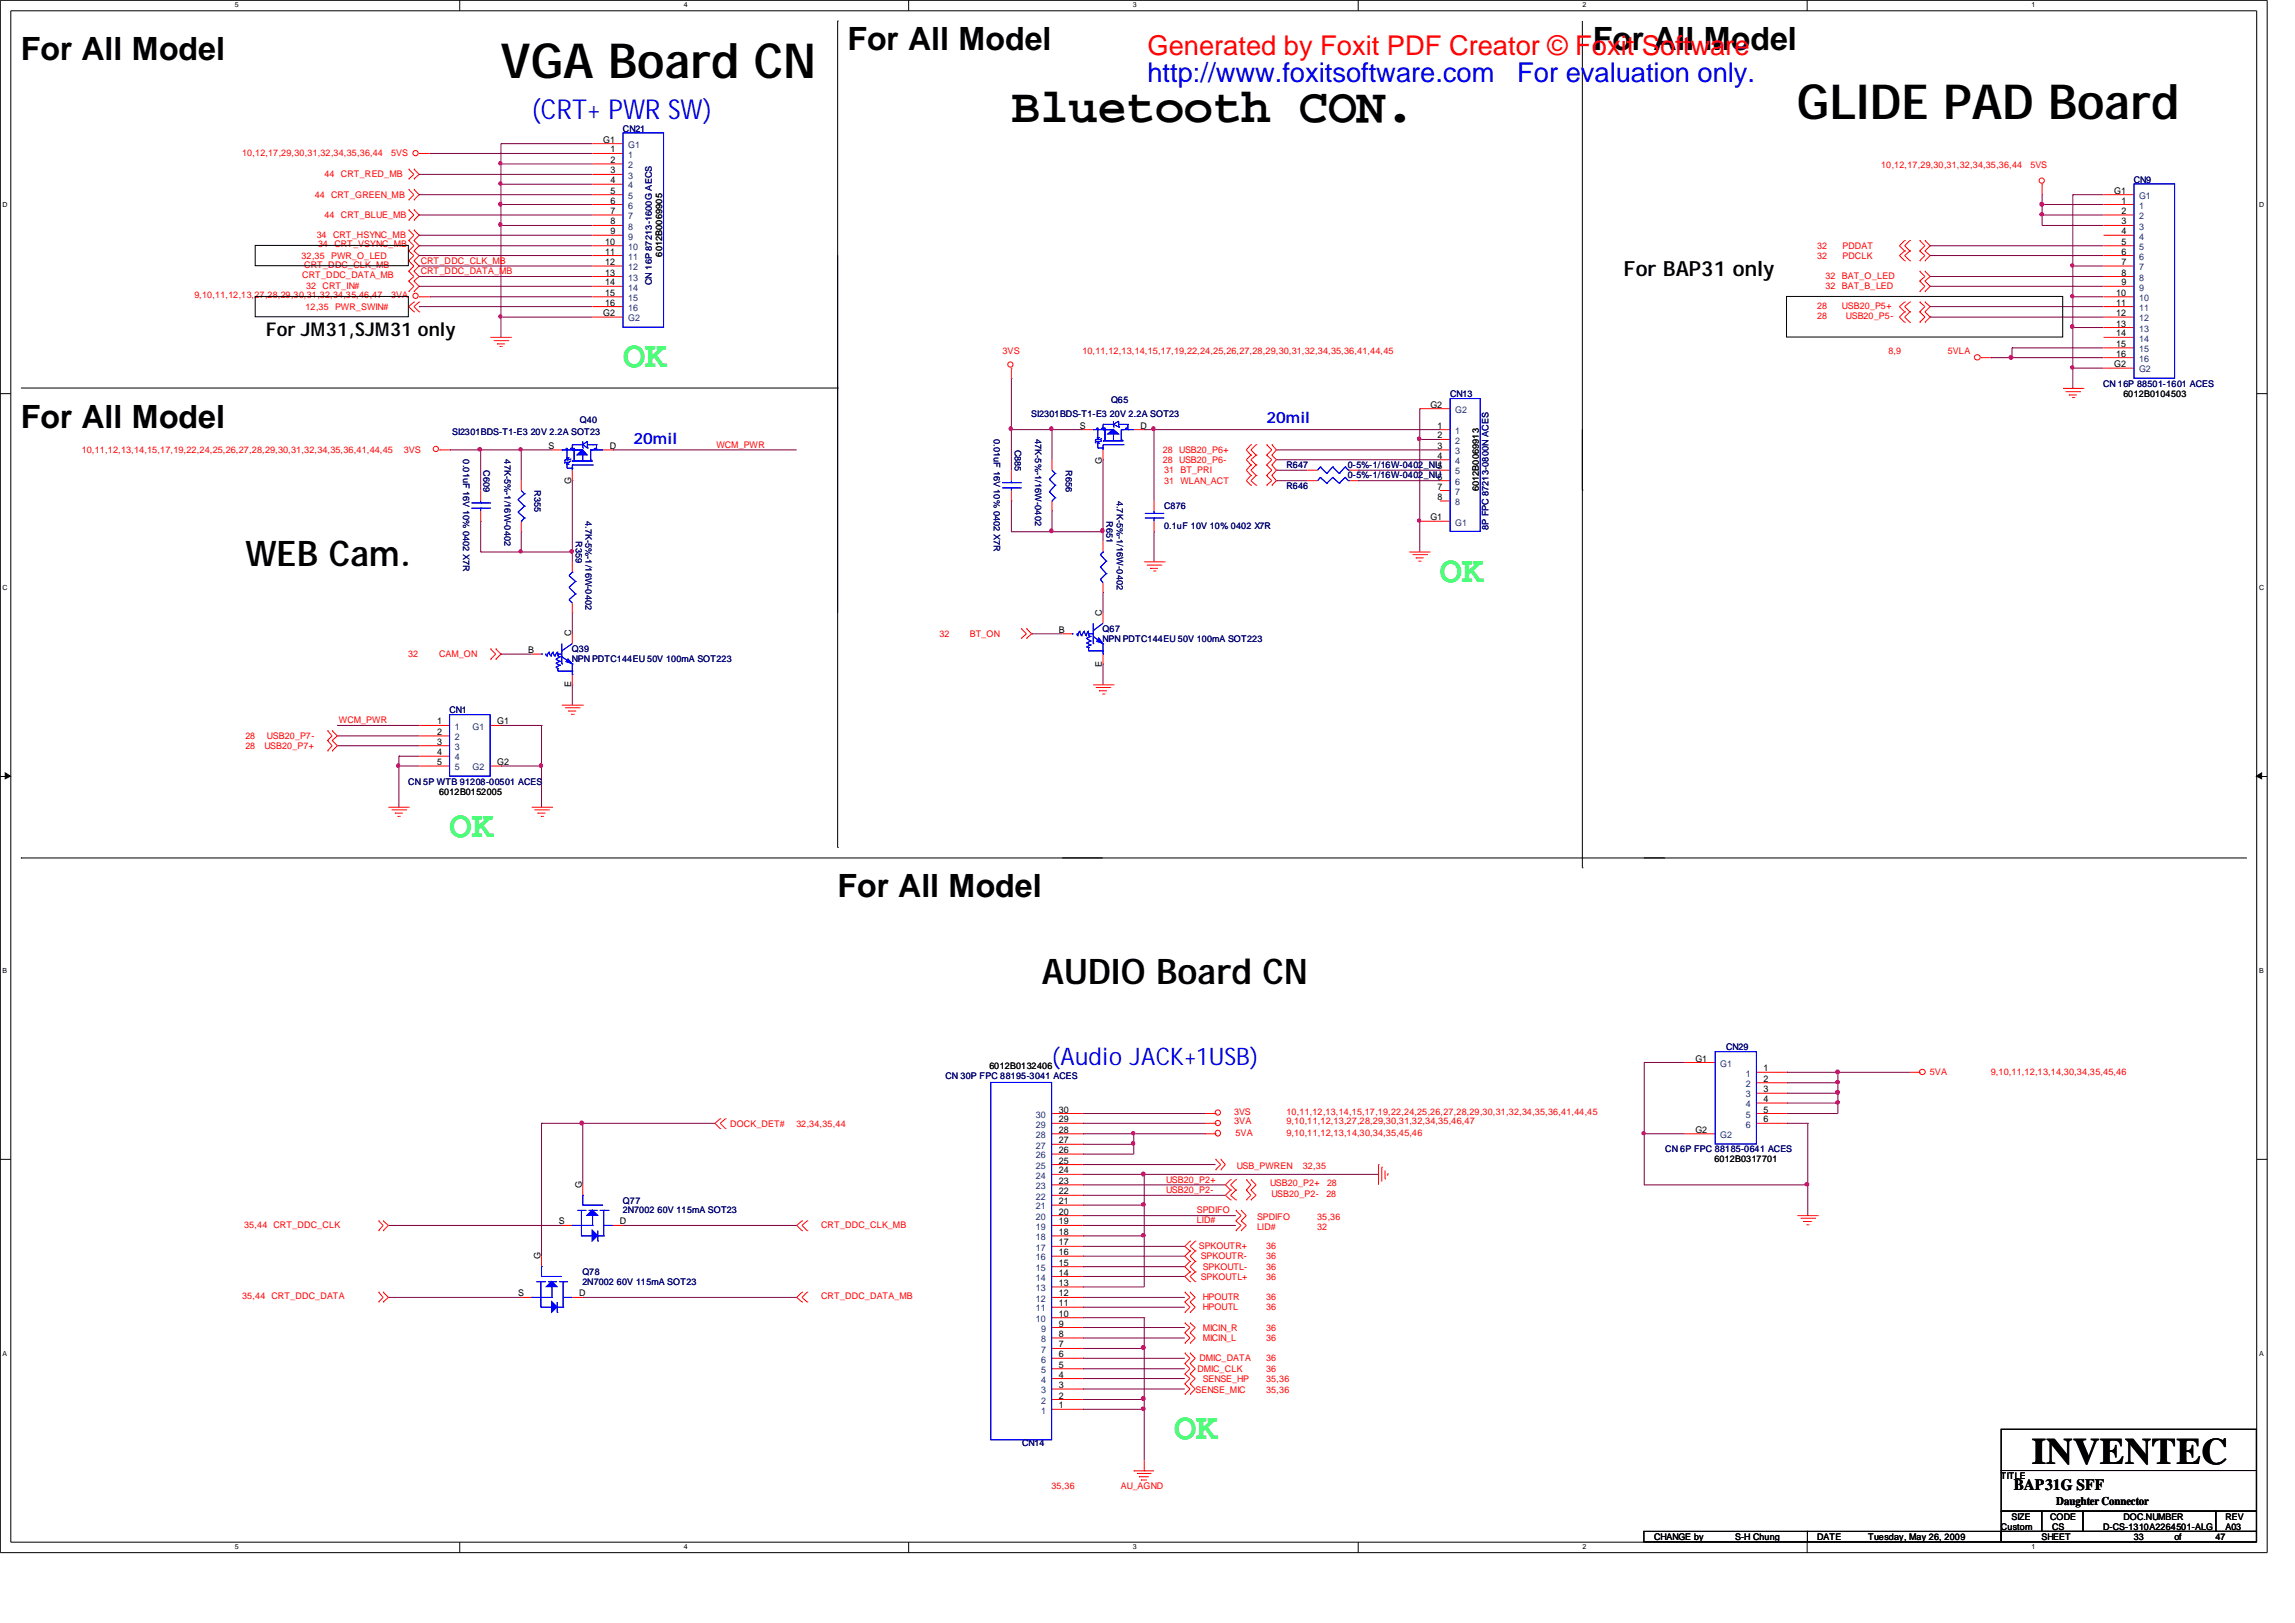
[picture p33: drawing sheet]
<svg xmlns="http://www.w3.org/2000/svg" width="297mm" height="210mm" viewBox="0 0 297 210" stroke-linecap="round" stroke-linejoin="round" font-family="sans-serif">
<defs><g id="words">
<g font-size="6.3">
<text x="64.8" y="10.1">VGA Board CN</text>
<text x="130.8" y="15.8">Bluetooth CON.</text>
<text x="232.5" y="15.4">GLIDE PAD Board</text>
</g>
<g font-size="4.8" fill="#00ff40">
<text x="80.6" y="47.5">OK</text>
<text x="186.3" y="75.3">OK</text>
<text x="58.2" y="108.3">OK</text>
<text x="151.9" y="186.2">OK</text>
</g>
<text font-size="4.8" x="262.9" y="189.4">INVENTEC</text>
<g font-size="4.6">
<text x="31.7" y="73.2">WEB Cam.</text>
<text x="134.8" y="127.3">AUDIO Board CN</text>
</g>
<g font-size="4.1">
<text x="2.7" y="7.8">For All Model</text>
<text x="109.6" y="6.5">For All Model</text>
<text x="206.1" y="6.5">For All Model</text>
<text x="2.7" y="55.4">For All Model</text>
<text x="108.4" y="116.1">For All Model</text>
</g>
<text font-size="3.6" fill="#00f" x="68.8" y="15.4">(CRT+ PWR SW)</text>
<text font-size="3.5" fill="#f00" x="148.5" y="7.1">Generated by Foxit PDF Creator © Foxit Software</text>
<g font-size="3.5" fill="#00f">
<text x="148.5" y="10.6">http://www.foxitsoftware.com</text>
<text x="196.3" y="10.6">For evaluation only.</text>
</g>
<text font-size="3.1" fill="#00f" x="136.1" y="137.8">(Audio JACK+1USB)</text>
<text font-size="2.7" x="210.1" y="35.7">For BAP31 only</text>
<text font-size="2.5" x="34.4" y="43.4">For JM31,SJM31 only</text>
<g font-size="2" fill="#00f">
<text x="82" y="57.5">20mil</text>
<text x="163.8" y="54.8">20mil</text>
</g>
<text font-size="2" x="260.5" y="192.8">BAP31G SFF</text>
<text font-size="1.5" x="266" y="194.7">Daughter Connector</text>
<g font-size="1.2" fill="#000080">
<text x="80.6" y="17">CN21</text>
<text x="276.1" y="23.6">CN9</text>
<text x="84.3" y="36.9" transform="rotate(-90 84.3 36.9)">CN 16P 87213-1600G AECS</text>
<text x="133.4" y="53.9">SI2301BDS-T1-E3 20V 2.2A SOT23</text>
<text x="143.8" y="52.2">Q65</text>
<text x="187.6" y="51.3">CN13</text>
<text x="272.1" y="50">CN 16P 88501-1601 ACES</text>
<text x="58.5" y="56.3">SI2301BDS-T1-E3 20V 2.2A SOT23</text>
<text x="59.9" y="59.4" transform="rotate(90 59.9 59.4)">0.01uF 16V 10% 0402 X7R</text>
<text x="65.3" y="59.4" transform="rotate(90 65.3 59.4)">47K-5%-1/16W-0402</text>
<text x="75" y="54.8">Q40</text>
<text x="128.6" y="56.8" transform="rotate(90 128.6 56.8)">0.01uF 16V 10% 0402 X7R</text>
<text x="131.3" y="58.2" transform="rotate(90 131.3 58.2)">C885</text>
<text x="133.9" y="56.8" transform="rotate(90 133.9 56.8)">47K-5%-1/16W-0402</text>
<text x="62.6" y="60.8" transform="rotate(90 62.6 60.8)">C609</text>
<text x="69.2" y="63.4" transform="rotate(90 69.2 63.4)">R355</text>
<text x="137.9" y="60.8" transform="rotate(90 137.9 60.8)">R656</text>
<text x="144.5" y="64.8" transform="rotate(90 144.5 64.8)">4.7K-5%-1/16W-0402</text>
<text x="150.6" y="65.9">C876</text>
<text x="166.4" y="60.5">R647</text>
<text x="166.4" y="63.2">R646</text>
<text x="174.4" y="61.9">0-5%-1/16W-0402_NU6</text>
<text x="174.4" y="60.5">0-5%-1/16W-0402_NU5</text>
<text x="74.5" y="70" transform="rotate(90 74.5 70)">R359</text>
<text x="75.8" y="67.4" transform="rotate(90 75.8 67.4)">4.7K-5%-1/16W-0402</text>
<text x="143.2" y="67.4" transform="rotate(90 143.2 67.4)">R651</text>
<text x="150.6" y="68.5">0.1uF 10V 10% 0402 X7R</text>
<text x="192.6" y="68.6" transform="rotate(-90 192.6 68.6)">8P FPC 87213-0800N ACES</text>
<text x="142.7" y="81.7">Q67</text>
<text x="142.7" y="83.1">NPN PDTC144EU 50V 100mA SOT223</text>
<text x="74" y="84.3">Q39</text>
<text x="74" y="85.7">NPN PDTC144EU 50V 100mA SOT223</text>
<text x="58.2" y="92.3">CN1</text>
<text x="52.8" y="101.5">CN 5P WTB 91208-00501 ACES</text>
<text x="223.3" y="135.9">CN29</text>
<text x="122.3" y="139.5">CN 30P FPC 88195-3041 ACES</text>
<text x="215.5" y="149.1">CN 6P FPC 88185-0641 ACES</text>
<text x="80.6" y="155.7">Q77</text>
<text x="80.6" y="157">2N7002 60V 115mA SOT23</text>
<text x="75.3" y="164.9">Q78</text>
<text x="75.3" y="166.2">2N7002 60V 115mA SOT23</text>
<text x="132.2" y="187.1">CN14</text>
</g>
<g font-size="1.2" fill="#f00">
<text x="31.3" y="20.2">10,12,17,29,30,31,32,34,35,36,44</text>
<text x="42" y="22.9">44</text>
<text x="44.1" y="22.9">CRT_RED_MB</text>
<text x="50.6" y="20.2">5VS</text>
<text x="243.4" y="21.8">10,12,17,29,30,31,32,34,35,36,44</text>
<text x="262.7" y="21.8">5VS</text>
<text x="40.7" y="25.6">44</text>
<text x="42" y="28.2">44</text>
<text x="42.8" y="25.6">CRT_GREEN_MB</text>
<text x="44.1" y="28.2">CRT_BLUE_MB</text>
<text x="39" y="33.5">32,35 PWR_O_LED</text>
<text x="39.1" y="36">CRT_DDC_DATA_MB</text>
<text x="39.4" y="34.7">CRT_DDC_CLK_MB</text>
<text x="41" y="30.7">34</text>
<text x="41.1" y="32">34</text>
<text x="43.1" y="30.7">CRT_HSYNC_MB</text>
<text x="43.3" y="32">CRT_VSYNC_MB</text>
<text x="54.4" y="35.5">CRT_DDC_DATA_MB</text>
<text x="54.4" y="34.1">CRT_DDC_CLK_MB</text>
<text x="235.1" y="32.2">32</text>
<text x="235.1" y="33.5">32</text>
<text x="238.4" y="32.2">PDDAT</text>
<text x="238.4" y="33.5">PDCLK</text>
<text x="25.1" y="38.6">9,10,11,12,13,27,28,29,30,31,32,34,35,46,47</text>
<text x="39.5" y="40.1">12,35 PWR_SWIN#</text>
<text x="39.6" y="37.3">32</text>
<text x="41.7" y="37.3">CRT_IN#</text>
<text x="50.6" y="38.6">3VA</text>
<text x="235.1" y="40">28</text>
<text x="235.1" y="41.3">28</text>
<text x="236.2" y="37.4">32</text>
<text x="236.2" y="36.2">32</text>
<text x="238.3" y="37.4">BAT_B_LED</text>
<text x="238.3" y="36.2">BAT_O_LED</text>
<text x="238.3" y="40">USB20_P5+</text>
<text x="238.8" y="41.3">USB20_P5-</text>
<text x="129.7" y="45.8">3VS</text>
<text x="140" y="45.8">10,11,12,13,14,15,17,19,22,24,25,26,27,28,29,30,31,32,34,35,36,41,44,45</text>
<text x="244.3" y="45.8">8,9</text>
<text x="252" y="45.8">5VLA</text>
<text x="10.6" y="58.6">10,11,12,13,14,15,17,19,22,24,25,26,27,28,29,30,31,32,34,35,36,41,44,45</text>
<text x="52.2" y="58.6">3VS</text>
<text x="92.7" y="57.9">WCM_PWR</text>
<text x="150.4" y="58.6">28</text>
<text x="150.4" y="59.9">28</text>
<text x="152.6" y="58.6">USB20_P6+</text>
<text x="152.6" y="59.9">USB20_P6-</text>
<text x="150.6" y="62.6">31</text>
<text x="150.6" y="61.2">31</text>
<text x="152.7" y="62.6">WLAN_ACT</text>
<text x="152.7" y="61.2">BT_PRI</text>
<text x="121.6" y="82.4">32</text>
<text x="125.5" y="82.4">BT_ON</text>
<text x="52.8" y="85">32</text>
<text x="56.8" y="85">CAM_ON</text>
<text x="31.7" y="95.6">28</text>
<text x="34.5" y="95.6">USB20_P7-</text>
<text x="43.9" y="93.6">WCM_PWR</text>
<text x="31.7" y="96.9">28</text>
<text x="34.2" y="96.9">USB20_P7+</text>
<text x="249.7" y="139">5VA</text>
<text x="257.6" y="139">9,10,11,12,13,14,30,34,35,45,46</text>
<text x="94.5" y="145.8">DOCK_DET#</text>
<text x="103" y="145.8">32,34,35,44</text>
<text x="159.7" y="144.3">3VS</text>
<text x="159.7" y="145.5">3VA</text>
<text x="159.9" y="147">5VA</text>
<text x="166.4" y="144.3">10,11,12,13,14,15,17,19,22,24,25,26,27,28,29,30,31,32,34,35,36,41,44,45</text>
<text x="166.5" y="145.5">9,10,11,12,13,27,28,29,30,31,32,34,35,46,47</text>
<text x="166.5" y="147">9,10,11,12,13,14,30,34,35,45,46</text>
<text x="150.9" y="154.3">USB20_P2-</text>
<text x="150.9" y="153">USB20_P2+</text>
<text x="160" y="151.2">USB_PWREN</text>
<text x="164.3" y="153.4">USB20_P2+</text>
<text x="164.5" y="154.9">USB20_P2-</text>
<text x="168.6" y="151.2">32,35</text>
<text x="171.6" y="154.9">28</text>
<text x="171.7" y="153.4">28</text>
<text x="31.6" y="158.8">35,44 CRT_DDC_CLK</text>
<text x="106.2" y="158.8">CRT_DDC_CLK_MB</text>
<text x="154.8" y="158.2">LID#</text>
<text x="154.8" y="157">SPDIFO</text>
<text x="155.1" y="161.6">SPKOUTR+</text>
<text x="162.6" y="159.1">LID#</text>
<text x="162.6" y="157.8">SPDIFO</text>
<text x="163.8" y="161.6">36</text>
<text x="170.4" y="159.1">32</text>
<text x="170.4" y="157.8">35,36</text>
<text x="155.3" y="162.9">SPKOUTR-</text>
<text x="155.3" y="165.6">SPKOUTL+</text>
<text x="155.6" y="164.3">SPKOUTL-</text>
<text x="163.8" y="164.3">36</text>
<text x="163.8" y="162.9">36</text>
<text x="163.8" y="165.6">36</text>
<text x="31.3" y="168.1">35,44 CRT_DDC_DATA</text>
<text x="106.2" y="168.1">CRT_DDC_DATA_MB</text>
<text x="155.6" y="168.2">HPOUTR</text>
<text x="155.6" y="169.5">HPOUTL</text>
<text x="155.6" y="172.2">MICIN_R</text>
<text x="155.6" y="173.5">MICIN_L</text>
<text x="163.8" y="168.2">36</text>
<text x="163.8" y="169.5">36</text>
<text x="163.8" y="172.2">36</text>
<text x="163.8" y="173.5">36</text>
<text x="154.9" y="177.5">DMIC_CLK</text>
<text x="155.2" y="176.1">DMIC_DATA</text>
<text x="155.6" y="178.8">SENSE_HP</text>
<text x="163.8" y="178.8">35,36</text>
<text x="163.8" y="177.5">36</text>
<text x="163.8" y="176.1">36</text>
<text x="154.7" y="180.3">SENSE_MIC</text>
<text x="163.8" y="180.3">35,36</text>
<text x="136" y="192.6">35,36</text>
<text x="145" y="192.6">AU_AGND</text>
</g>
<g font-size="1.2">
<text x="78.1" y="18.5">G1</text>
<text x="79" y="19.7">1</text>
<text x="79" y="21.1">2</text>
<text x="79" y="22.4">3</text>
<text x="79" y="23.7">4</text>
<text x="79" y="25.1">5</text>
<text x="79" y="26.3">6</text>
<text x="79" y="27.7">7</text>
<text x="79" y="29">8</text>
<text x="273.5" y="25.1">G1</text>
<text x="274.5" y="26.3">1</text>
<text x="274.5" y="27.7">2</text>
<text x="274.5" y="29">3</text>
<text x="78.3" y="31.7">10</text>
<text x="78.3" y="32.9">11</text>
<text x="78.3" y="34.3">12</text>
<text x="78.3" y="35.6">13</text>
<text x="79" y="30.3">9</text>
<text x="85.7" y="33.2" transform="rotate(-90 85.7 33.2)">6012B0069905</text>
<text x="274.5" y="30.3">4</text>
<text x="274.5" y="31.7">5</text>
<text x="274.5" y="32.9">6</text>
<text x="274.5" y="34.3">7</text>
<text x="274.5" y="35.6">8</text>
<text x="78.1" y="40.9">G2</text>
<text x="78.3" y="36.9">14</text>
<text x="78.3" y="38.3">15</text>
<text x="78.3" y="39.5">16</text>
<text x="273.8" y="38.3">10</text>
<text x="273.8" y="39.5">11</text>
<text x="273.8" y="40.9">12</text>
<text x="274.5" y="36.9">9</text>
<text x="273.5" y="47.5">G2</text>
<text x="273.8" y="42.2">13</text>
<text x="273.8" y="43.5">14</text>
<text x="273.8" y="44.9">15</text>
<text x="273.8" y="46.1">16</text>
<text x="185.1" y="52.7">G2</text>
<text x="274.7" y="51.3">6012B0104503</text>
<text x="70.9" y="58.1">S</text>
<text x="78.9" y="58.1">D</text>
<text x="139.7" y="55.5">S</text>
<text x="147.6" y="55.5">D</text>
<text x="186" y="59.4">4</text>
<text x="186" y="58.1">3</text>
<text x="186" y="56.7">2</text>
<text x="186" y="55.5">1</text>
<text x="73.9" y="62.7" transform="rotate(-90 73.9 62.7)">G</text>
<text x="142.6" y="60" transform="rotate(-90 142.6 60)">G</text>
<text x="186" y="64.7">8</text>
<text x="186" y="63.3">7</text>
<text x="191.3" y="63.6" transform="rotate(-90 191.3 63.6)">6012B0069913</text>
<text x="185.1" y="67.3">G1</text>
<text x="73.9" y="82.3" transform="rotate(-90 73.9 82.3)">C</text>
<text x="137" y="81.9">B</text>
<text x="142.6" y="79.7" transform="rotate(-90 142.6 79.7)">C</text>
<text x="68.3" y="84.5">B</text>
<text x="73.9" y="88.9" transform="rotate(-90 73.9 88.9)">E</text>
<text x="142.6" y="86.3" transform="rotate(-90 142.6 86.3)">E</text>
<text x="56.6" y="93.7">1</text>
<text x="56.6" y="95.1">2</text>
<text x="64.3" y="93.7">G1</text>
<text x="56.6" y="96.4">3</text>
<text x="56.6" y="97.7">4</text>
<text x="56.6" y="99">5</text>
<text x="64.3" y="99">G2</text>
<text x="56.8" y="102.9">6012B0152005</text>
<text x="219.4" y="137.3">G1</text>
<text x="128" y="138.3">6012B0132406</text>
<text x="137" y="143.9">30</text>
<text x="228.2" y="138.6">1</text>
<text x="228.2" y="140">2</text>
<text x="228.2" y="141.3">3</text>
<text x="228.2" y="142.6">4</text>
<text x="228.2" y="143.9">5</text>
<text x="137" y="149.2">26</text>
<text x="137" y="147.9">27</text>
<text x="137" y="146.6">28</text>
<text x="137" y="145.2">29</text>
<text x="219.4" y="146.6">G2</text>
<text x="228.2" y="145.2">6</text>
<text x="75.3" y="153.7" transform="rotate(-90 75.3 153.7)">G</text>
<text x="137" y="155.8">21</text>
<text x="137" y="154.5">22</text>
<text x="137" y="153.2">23</text>
<text x="137" y="151.8">24</text>
<text x="137" y="150.5">25</text>
<text x="221.8" y="150.4">6012B0317701</text>
<text x="72.3" y="158.4">S</text>
<text x="80.2" y="158.4">D</text>
<text x="137" y="161.1">17</text>
<text x="137" y="159.8">18</text>
<text x="137" y="158.4">19</text>
<text x="137" y="157.1">20</text>
<text x="67.1" y="167.7">S</text>
<text x="69.9" y="162.9" transform="rotate(-90 69.9 162.9)">G</text>
<text x="74.9" y="167.7">D</text>
<text x="137" y="167.7">12</text>
<text x="137" y="166.4">13</text>
<text x="137" y="165">14</text>
<text x="137" y="163.7">15</text>
<text x="137" y="162.4">16</text>
<text x="137" y="173">8</text>
<text x="137" y="171.6">9</text>
<text x="137" y="170.4">10</text>
<text x="137" y="169">11</text>
<text x="137" y="179.6">3</text>
<text x="137" y="178.2">4</text>
<text x="137" y="177">5</text>
<text x="137" y="175.6">6</text>
<text x="137" y="174.3">7</text>
<text x="137" y="182.2">1</text>
<text x="137" y="180.9">2</text>
<text x="258.9" y="191.3">TITLE</text>
<text x="258.9" y="198">Custom</text>
<text x="260.2" y="196.6">SIZE</text>
<text x="265.2" y="196.6">CODE</text>
<text x="265.5" y="198">CS</text>
<text x="272.1" y="198">D-CS-1310A2264501-ALG</text>
<text x="274.7" y="196.6">DOC.NUMBER</text>
<text x="287.9" y="198">A03</text>
<text x="287.9" y="196.6">REV</text>
<text x="214" y="199.2">CHANGE by</text>
<text x="224.5" y="199.2">S-H Chung</text>
<text x="235.1" y="199.2">DATE</text>
<text x="241.7" y="199.2">Tuesday, May 26, 2009</text>
<text x="264.1" y="199.2">SHEET</text>
<text x="276.1" y="199.2">33</text>
<text x="281.3" y="199.2">of</text>
<text x="286.7" y="199.2">47</text>
</g>
<g font-size="1.2" fill="#004080">
<text x="81.3" y="19.1">G1</text>
<text x="81.3" y="20.4">1</text>
<text x="81.3" y="21.8">2</text>
<text x="81.3" y="23.1">3</text>
<text x="81.3" y="24.4">4</text>
<text x="81.3" y="25.7">5</text>
<text x="81.3" y="27">6</text>
<text x="81.3" y="28.4">7</text>
<text x="81.3" y="29.7">8</text>
<text x="276.7" y="25.7">G1</text>
<text x="276.7" y="27">1</text>
<text x="276.7" y="28.4">2</text>
<text x="276.7" y="29.7">3</text>
<text x="81.3" y="31">9</text>
<text x="81.3" y="32.3">10</text>
<text x="81.3" y="33.6">11</text>
<text x="81.3" y="35">12</text>
<text x="276.7" y="31">4</text>
<text x="276.7" y="32.3">5</text>
<text x="276.7" y="33.6">6</text>
<text x="276.7" y="35">7</text>
<text x="81.3" y="36.3">13</text>
<text x="81.3" y="37.6">14</text>
<text x="81.3" y="38.9">15</text>
<text x="81.3" y="40.2">16</text>
<text x="81.3" y="41.6">G2</text>
<text x="276.7" y="36.3">8</text>
<text x="276.7" y="37.6">9</text>
<text x="276.7" y="38.9">10</text>
<text x="276.7" y="40.2">11</text>
<text x="276.7" y="41.6">12</text>
<text x="276.7" y="42.9">13</text>
<text x="276.7" y="44.2">14</text>
<text x="276.7" y="45.6">15</text>
<text x="276.7" y="46.8">16</text>
<text x="188.3" y="53.4">G2</text>
<text x="276.7" y="48.2">G2</text>
<text x="188.3" y="58.8">3</text>
<text x="188.3" y="57.4">2</text>
<text x="188.3" y="56.1">1</text>
<text x="188.3" y="60">4</text>
<text x="188.3" y="62.7">6</text>
<text x="188.3" y="61.4">5</text>
<text x="188.3" y="65.4">8</text>
<text x="188.3" y="64">7</text>
<text x="188.3" y="68">G1</text>
<text x="58.8" y="94.4">1</text>
<text x="58.8" y="95.8">2</text>
<text x="61.1" y="94.4">G1</text>
<text x="58.8" y="97">3</text>
<text x="58.8" y="98.4">4</text>
<text x="58.8" y="99.7">5</text>
<text x="61.1" y="99.7">G2</text>
<text x="222.6" y="138">G1</text>
<text x="225.9" y="139.3">1</text>
<text x="225.9" y="140.6">2</text>
<text x="225.9" y="142">3</text>
<text x="225.9" y="143.3">4</text>
<text x="134" y="149.9">26</text>
<text x="134" y="148.6">27</text>
<text x="134" y="147.2">28</text>
<text x="134" y="145.9">29</text>
<text x="134" y="144.6">30</text>
<text x="222.6" y="147.2">G2</text>
<text x="225.9" y="144.6">5</text>
<text x="225.9" y="145.9">6</text>
<text x="134" y="155.2">22</text>
<text x="134" y="153.8">23</text>
<text x="134" y="152.5">24</text>
<text x="134" y="151.2">25</text>
<text x="134" y="161.8">17</text>
<text x="134" y="160.4">18</text>
<text x="134" y="159.1">19</text>
<text x="134" y="157.8">20</text>
<text x="134" y="156.5">21</text>
<text x="134" y="167">13</text>
<text x="134" y="165.7">14</text>
<text x="134" y="164.4">15</text>
<text x="134" y="163.1">16</text>
<text x="134" y="171">10</text>
<text x="134" y="169.7">11</text>
<text x="134" y="168.4">12</text>
<text x="134.7" y="173.7">8</text>
<text x="134.7" y="172.3">9</text>
<text x="134.7" y="178.9">4</text>
<text x="134.7" y="177.6">5</text>
<text x="134.7" y="176.3">6</text>
<text x="134.7" y="175">7</text>
<text x="134.7" y="182.9">1</text>
<text x="134.7" y="181.6">2</text>
<text x="134.7" y="180.3">3</text>
</g>
<g font-size=".9">
<text x="30.4" y=".9">5</text>
<text x="88.5" y=".9">4</text>
<text x="146.6" y=".9">3</text>
<text x="204.7" y=".9">2</text>
<text x="262.8" y=".9">1</text>
<text x=".3" y="26.8">D</text>
<text x="292.3" y="26.8">D</text>
<text x=".3" y="76.4">C</text>
<text x="292.3" y="76.4">C</text>
<text x=".3" y="125.9">B</text>
<text x="292.3" y="125.9">B</text>
<text x=".3" y="175.4">A</text>
<text x="292.3" y="175.4">A</text>
<text x="30.4" y="200.4">5</text>
<text x="88.5" y="200.4">4</text>
<text x="146.6" y="200.4">3</text>
<text x="204.7" y="200.4">2</text>
<text x="262.8" y="200.4">1</text>
</g>
</g></defs>
<path d="M0 0h293.3v200.9h-293.3zM1.4 1.4h290.6v198.1h-290.6z" fill="none" stroke="#000" stroke-width=".13"/>
<g fill="#fff">
<path d="M30.4 .2h.4v1h-.4z"/>
<path d="M30.4 199.6h.4v1.1h-.4z"/>
</g>
<path d="M59.5 0v1.4M59.5 199.5v1.4" fill="none" stroke="#000" stroke-width=".13"/>
<g fill="#fff">
<path d="M88.5 .2h.4v1h-.4z"/>
<path d="M88.5 199.6h.4v1.1h-.4z"/>
</g>
<path d="M117.6 0v1.4M117.6 199.5v1.4" fill="none" stroke="#000" stroke-width=".13"/>
<g fill="#fff">
<path d="M146.6 .2h.4v1h-.4z"/>
<path d="M146.6 199.6h.4v1.1h-.4z"/>
</g>
<path d="M175.7 0v1.4M175.7 199.5v1.4" fill="none" stroke="#000" stroke-width=".13"/>
<g fill="#fff">
<path d="M204.7 .2h.4v1h-.4z"/>
<path d="M204.7 199.6h.4v1.1h-.4z"/>
</g>
<path d="M233.8 0v1.4M233.8 199.5v1.4" fill="none" stroke="#000" stroke-width=".13"/>
<g fill="#fff">
<path d="M262.8 .2h.4v1h-.4z"/>
<path d="M262.8 199.6h.4v1.1h-.4z"/>
<path d="M.3 26.1h.6v1h-.6z"/>
<path d="M292.3 26.1h.6v1h-.6z"/>
<path d="M.3 75.6h.6v1h-.6z"/>
<path d="M292.3 75.6h.6v1h-.6z"/>
</g>
<path d="M0 50.9h1.4M292 50.9h1.3" fill="none" stroke="#000" stroke-width=".13"/>
<g fill="#fff">
<path d="M.3 125.1h.5v1.1h-.5z"/>
<path d="M292.3 125.1h.5v1.1h-.5z"/>
</g>
<path d="M0 100.5h1.4M292 100.5h1.3" fill="none" stroke="#000" stroke-width=".13"/>
<path d="M.7 100l.7 .4-.7 .4zM291.9 100.4l.7-.4v.8z" fill="#000" stroke="#000" stroke-width=".13"/>
<g fill="#fff">
<path d="M.3 174.7h.6v1h-.6z"/>
<path d="M292.3 174.7h.6v1h-.6z"/>
</g>
<g fill="none" stroke="#000" stroke-width=".13">
<path d="M108.4 2.7h.1M108.4 2.7v106.9M204.7 2.7v109.6M33 38.4h19.8v2.6h-19.8zM33 31.8h19.8v2.6h-19.8zM231.1 38.4h35.8v5.2h-35.8zM2.7 50.2h105.7M108.4 50.2h.1M204.7 63.4h.1M2.7 111h.1M2.7 111h287.9M108.4 109.6h.1"/>
<path d="M204.7 112.3h.1M215.3 111h.1M290.6 111h.1M0 150h1.4M292 150h1.3M212.7 198.1h21.1v1.4h-21.1zM233.8 198.1h25.1v1.4h-25.1zM258.9 184.9h33v5.3h-33zM258.9 195.5h5.3v2.6h-5.3zM258.9 198.1h33v1.4h-33zM258.9 190.2h33v5.3h-33zM264.2 195.5h5.3v2.6h-5.3z"/>
<path d="M269.5 195.5h17.2v2.6h-17.2zM286.7 195.5h5.2v2.6h-5.2z"/>
</g>
<g fill="none" stroke="#800040" stroke-width=".13">
<path d="M55.6 19.9h.1M55.6 19.9h21.1M64.8 18.6h.1M64.8 18.6v25M64.8 18.6h11.9M54.2 39.7h.1M54.2 33.1h.1M54.2 27.8h.1M54.2 22.6h.1M54.2 25.2h.1M54.2 30.4h.1M54.2 31.8h.1"/>
<path d="M54.2 37h.1M54.2 35.8h.1M54.2 34.4h.1M54.2 39.7h22.5M54.2 33.1h22.5M54.2 27.8h22.5M54.2 22.6h22.5M54.2 25.2h22.5M54.2 30.4h22.5M54.2 31.8h22.5M54.2 37h22.5M54.2 35.8h22.5"/>
<path d="M54.2 34.4h22.5M55.6 38.4h.1M55.6 38.4h21.1M64.8 21.2h.1M64.8 23.8h.1M64.8 26.5h.1M64.8 29.2h.1M64.8 21.2h11.9M64.8 23.8h11.9M64.8 26.5h11.9M64.8 29.2h11.9M249.7 33.1h.1"/>
<path d="M249.7 31.8h.1M249.7 37h.1M249.7 35.8h.1M249.7 39.7h.1M249.7 39.7h22.5M249.7 33.1h22.5M249.7 31.8h22.5M249.7 37h22.5M249.7 35.8h22.5M264.2 26.5h.1M264.2 27.8h.1M264.2 25.2h.1"/>
<path d="M264.2 29.2h.1M264.2 26.5h8M264.2 29.2h8M264.2 27.8h8M264.2 25.2v4M268.2 38.4h.1M268.2 25.2h.1M268.2 34.4h.1M268.2 38.4h4M268.2 25.2h4M268.2 25.2v25M268.2 34.4h4"/>
<path d="M58.2 58.2h.1M58.2 58.2h13.2M62.2 58.2h.1M62.2 58.2v5.3M64.8 41h.1M64.8 41h11.9M67.4 58.2h.1M67.4 58.2v4M79.3 58.2h.1M79.3 58.2h23.8M130.9 55.6h.1M130.9 49h.1"/>
<path d="M130.9 49v11.8M130.9 55.6h9.2M136.1 55.6h.1M136.1 55.6v3.9M142.7 59.5h.1M142.7 59.5v10.6M148 55.6h.1M148 55.6h38.3M149.3 55.6h.1M149.3 55.6v9.2M165.1 58.2h.1M165.1 59.5h.1"/>
<path d="M165.1 58.2h21.2M165.1 59.5h21.2M183.7 56.9h.1M183.7 52.9h.1M183.7 52.9v18.5M183.7 56.9h2.6M249.7 41h.1M249.7 41h22.5M257.6 46.3h.1M257.6 46.3h14.6M260.3 45h.1M260.3 46.3h.1"/>
<path d="M260.3 45v1.3M260.3 45h11.9M268.2 42.4h.1M268.2 47.6h.1M268.2 47.6h4M268.2 42.4h4M62.2 67.4h.1M62.2 71.4h.1M62.2 67.4v4M62.2 71.4h11.8M67.4 68.8h.1M67.4 71.4h.1"/>
<path d="M67.4 68.8v2.6M74 62.2h.1M74 79.3h.1M74 71.4h.1M74 62.2v10.5M74 79.3v2.7M130.9 64.8h.1M130.9 68.8h.1M130.9 64.8v4M130.9 68.8h11.8M136.1 66.1h.1M136.1 68.8h.1"/>
<path d="M136.1 66.1v2.7M142.7 76.7h.1M142.7 68.8h.1M142.7 76.7v2.6M149.3 68.8h.1M149.3 68.8v3.9M165.1 60.8h.1M165.1 62.2h.1M165.1 62.2h4M165.1 60.8h4M175.7 62.2h.1M175.7 60.8h.1"/>
<path d="M175.7 62.2h10.6M175.7 60.8h10.6M183.7 67.4h.1M43.6 93.9h.1M43.6 95.2h.1M43.6 96.5h.1M43.6 93.9h10.6M43.6 95.2h10.6M43.6 96.5h10.6M51.6 99.1h.1M51.6 97.8h.1M51.6 99.1h2.6"/>
<path d="M51.6 97.8v6.6M51.6 97.8h2.6M64.8 93.9h.1M64.8 99.1h.1M64.8 84.6h.1M64.8 99.1h5.3M64.8 93.9h5.3M64.8 84.6h4M70.1 99.1h.1M70.1 93.9h.1M70.1 93.9v10.5M74 88.6h.1"/>
<path d="M74 88.6v2.6M133.5 82h.1M133.5 82h4M142.7 85.9h.1M142.7 85.9v2.7M212.7 137.5h.1M212.7 137.5v15.8M212.7 137.5h5.3M231.2 138.7h.1M231.2 138.7h15.9M237.8 138.7h.1M237.8 138.7v5.4h-6.6"/>
<path d="M50.2 158.5h22.5M70.1 145.3h.1M70.1 145.3v17.2M70.1 145.3h22.4M72.7 158.5h.1M75.4 145.3h.1M75.4 145.3v8M80.6 158.5h.1M80.6 158.5h22.5M140.1 144.1h.1M140.1 145.3h.1M140.1 150.7h.1"/>
<path d="M140.1 146.7h.1M140.1 148h.1M140.1 149.3h.1M140.1 158.5h.1M140.1 155.9h.1M140.1 157.3h.1M140.1 154.6h.1M140.1 153.3h.1M140.1 159.9h.1M140.1 151.9h.1M140.1 144.1h15.8M140.1 145.3h15.8"/>
<path d="M140.1 150.7h17.2M140.1 146.7h15.8M140.1 148h6.6M140.1 158.5h19.8M140.1 151.9h38.3M140.1 155.9h7.9M140.1 157.3h19.8M140.1 154.6h18.4M140.1 153.3h18.4M140.1 159.9h7.9M146.7 146.7h.1M146.7 148h.1"/>
<path d="M146.7 146.7v2.6h-6.6M148 151.9h.1M148 159.9h.1M148 155.9h.1M148 151.9v14.6h-7.9M155.9 146.7h.1M212.7 146.7h.1M212.7 153.3h.1M212.7 146.7h5.3M212.7 153.3h21.2M231.2 140.1h.1M231.2 141.4h.1"/>
<path d="M231.2 142.7h.1M231.2 145.3h.1M231.2 144.1h.1M231.2 145.3h2.7M231.2 140.1h6.6M231.2 141.4h6.6M231.2 142.7h6.6M233.9 153.3h.1M233.9 145.3h.1M233.9 145.3v12M237.8 140.1h.1M237.8 141.4h.1"/>
<path d="M237.8 142.7h.1M50.2 167.9h.1M50.2 167.9h17.2M75.4 167.9h.1M75.4 167.9h27.7M140.1 175.7h.1M140.1 177.1h.1M140.1 167.9h.1M140.1 169.1h.1M140.1 178.4h.1M140.1 179.7h.1M140.1 171.7h.1"/>
<path d="M140.1 173.1h.1M140.1 170.5h.1M140.1 174.5h.1M140.1 163.9h.1M140.1 161.2h.1M140.1 162.5h.1M140.1 165.1h.1M140.1 166.5h.1M140.1 175.7h13.2M140.1 177.1h13.2M140.1 167.9h13.2M140.1 169.1h13.2"/>
<path d="M140.1 178.4h13.2M140.1 179.7h13.2M140.1 171.7h13.2M140.1 173.1h13.2M140.1 170.5h7.9M140.1 174.5h7.9M140.1 163.9h13.2M140.1 161.2h13.2M140.1 162.5h13.2M140.1 165.1h13.2M148 170.5h.1M148 174.5h.1"/>
<path d="M148 170.5v18.4M140.1 182.3h.1M140.1 181.1h.1M140.1 182.3h7.9M140.1 181.1h7.9M148 182.3h.1M148 181.1h.1"/>
</g>
<g fill="#f0f" stroke="#f0f" stroke-width=".13">
<path d="M61.9 58h.3l.1 .1-.1 .2h-.3l-.1-.2z" fill-rule="evenodd"/>
<path d="M147.7 182.1h.4l.1 .1-.1 .2h-.4v-.2z" fill-rule="evenodd"/>
<path d="M147.7 159.7h.4l.1 .1-.1 .2h-.4v-.2z" fill-rule="evenodd"/>
<path d="M147.7 155.7h.4l.1 .1-.1 .2h-.4v-.2z" fill-rule="evenodd"/>
<path d="M264 27.6h.3l.1 .1-.1 .2h-.3l-.1-.2z" fill-rule="evenodd"/>
<path d="M237.6 139.8h.3l.1 .2-.1 .1h-.3l-.1-.1z" fill-rule="evenodd"/>
<path d="M237.6 142.5h.3l.1 .1-.1 .2h-.3l-.1-.2z" fill-rule="evenodd"/>
<path d="M233.6 153.1h.3l.1 .1-.1 .2h-.3l-.1-.2z" fill-rule="evenodd"/>
<path d="M61.9 58h.3l.1 .1-.1 .2h-.3l-.1-.2z" fill-rule="evenodd"/>
<path d="M147.7 182.1h.4l.1 .1-.1 .2h-.4v-.2z" fill-rule="evenodd"/>
<path d="M147.7 159.7h.4l.1 .1-.1 .2h-.4v-.2z" fill-rule="evenodd"/>
<path d="M147.7 155.7h.4l.1 .1-.1 .2h-.4v-.2z" fill-rule="evenodd"/>
<path d="M264 27.6h.3l.1 .1-.1 .2h-.3l-.1-.2z" fill-rule="evenodd"/>
<path d="M237.6 139.8h.3l.1 .2-.1 .1h-.3l-.1-.1z" fill-rule="evenodd"/>
<path d="M237.6 142.5h.3l.1 .1-.1 .2h-.3l-.1-.2z" fill-rule="evenodd"/>
<path d="M233.6 153.1h.3l.1 .1-.1 .2h-.3l-.1-.2z" fill-rule="evenodd"/>
<circle cx="51.5" cy="99" r=".24"/>
<circle cx="136" cy="68.6" r=".24"/>
<circle cx="142.6" cy="68.6" r=".24"/>
<circle cx="136" cy="55.4" r=".24"/>
<circle cx="130.7" cy="55.4" r=".24"/>
<circle cx="70" cy="99" r=".24"/>
<circle cx="67.4" cy="71.3" r=".21"/>
<circle cx="74" cy="71.3" r=".21"/>
<circle cx="67.4" cy="58.1" r=".21"/>
<circle cx="183.6" cy="67.4" r=".21"/>
<circle cx="183.6" cy="56.8" r=".21"/>
<circle cx="149.2" cy="55.4" r=".24"/>
<circle cx="146.6" cy="147.9" r=".24"/>
<circle cx="146.6" cy="146.6" r=".21"/>
<circle cx="147.9" cy="151.9" r=".25"/>
<circle cx="147.9" cy="180.9" r=".25"/>
<circle cx="147.9" cy="174.3" r=".25"/>
<circle cx="64.7" cy="40.9" r=".21"/>
<circle cx="64.7" cy="21.1" r=".21"/>
<circle cx="64.7" cy="23.7" r=".21"/>
<circle cx="64.7" cy="26.4" r=".24"/>
<circle cx="64.7" cy="29" r=".24"/>
<circle cx="260.2" cy="46.2" r=".25"/>
<circle cx="268.1" cy="42.2" r=".24"/>
<circle cx="264.2" cy="26.4" r=".25"/>
<circle cx="268.1" cy="47.5" r=".21"/>
<circle cx="268.1" cy="38.3" r=".21"/>
<circle cx="268.1" cy="34.3" r=".21"/>
<circle cx="237.7" cy="141.3" r=".25"/>
<circle cx="237.7" cy="138.7" r=".25"/>
<circle cx="212.6" cy="146.6" r=".21"/>
<circle cx="75.3" cy="145.3" r=".25"/>
</g>
<g fill="none" stroke="#f00" stroke-width=".13">
<path d="M54.2 19.9h.1M54.2 19.9h1.4M76.7 19.9h3.9M76.7 18.6h3.9M52.9 33.7h.1M52.9 32.5h.1M52.9 36.4h.1M52.9 37.7h.1M52.9 23.2h.1M52.9 21.9h.1M52.9 25.9h.1M52.9 24.5h.1"/>
<path d="M52.9 28.5h.1M52.9 27.1h.1M52.9 31.1h.1M52.9 29.8h.1M52.9 35.1h.1M52.9 32.5l.7 .6-.7 .6M52.9 36.4l.7 .6-.7 .7M52.9 21.9l.7 .7-.7 .6M52.9 24.5l.7 .7-.7 .7M52.9 27.1l.7 .7-.7 .7M52.9 29.8l.7 .6-.7 .7M52.9 31.1l.7 .7-.7 .7"/>
<path d="M52.9 35.1l.7 .7-.7 .6M52.9 33.7l.7 .7-.7 .7M53.6 39.1h.1M53.6 32.5h.1M53.6 33.7h.1M53.6 37.7h.1M53.6 36.4h.1M53.6 21.9h.1M53.6 23.2h.1M53.6 24.5h.1M53.6 25.9h.1M53.6 27.1h.1"/>
<path d="M53.6 28.5h.1M53.6 29.8h.1M53.6 31.1h.1M53.6 35.1h.1M53.6 39.1l-.7 .6 .7 .6M53.6 32.5l.6 .6-.6 .6M53.6 36.4l.6 .6-.6 .7M53.6 21.9l.6 .7-.6 .6M53.6 24.5l.6 .7-.6 .7M53.6 27.1l.6 .7-.6 .7M53.6 29.8l.6 .6-.6 .7M53.6 31.1l.6 .7-.6 .7"/>
<path d="M53.6 35.1l.6 .7-.6 .6M53.6 33.7l.6 .7-.6 .7M54.2 39.1h.1M54.2 38.4h.1M54.2 39.1l-.6 .6 .6 .6M54.2 38.4h1.4M76.7 38.4h3.9M76.7 21.2h3.9M76.7 22.6h3.9M76.7 23.8h3.9M76.7 25.2h3.9M76.7 26.5h3.9"/>
<path d="M76.7 27.8h3.9M76.7 29.2h3.9M76.7 30.4h3.9M76.7 31.8h3.9M76.7 33.1h3.9M76.7 34.4h3.9M76.7 35.8h3.9M76.7 37h3.9M76.7 39.7h3.9M246.4 32.5h.1M246.4 31.1h.1M246.4 33.7h.1"/>
<path d="M246.4 39.1h.1M246.4 31.1l-.7 .7 .7 .7M246.4 32.5l-.7 .6 .7 .6M246.4 39.1l-.7 .6 .7 .6M247.1 32.5h.1M247.1 31.1h.1M247.1 33.7h.1M247.1 39.1h.1M247.1 31.1l-.7 .7 .7 .7M247.1 32.5l-.7 .6 .7 .6M247.1 39.1l-.7 .6 .7 .6M248.4 32.5h.1"/>
<path d="M248.4 31.1h.1M248.4 33.7h.1M248.4 37.7h.1M248.4 36.4h.1M248.4 35.1h.1M248.4 39.1h.1M248.4 31.1l.6 .7-.6 .7M248.4 32.5l.6 .6-.6 .6M248.4 36.4l.6 .6-.6 .7M248.4 35.1l.6 .7-.6 .6M248.4 39.1l.6 .6-.6 .6M249 31.1h.1"/>
<path d="M249 32.5h.1M249 33.7h.1M249 36.4h.1M249 37.7h.1M249 35.1h.1M249 39.1h.1M249 31.1l.7 .7-.7 .7M249 35.1l.7 .7-.7 .6M249 32.5l.7 .6-.7 .6M249 36.4l.7 .6-.7 .7M249 39.1l.7 .6-.7 .6M264.2 23.8h.1"/>
<path d="M264.2 23.8v1.4M272.2 38.4h3.9M272.2 25.2h3.9M272.2 26.5h3.9M272.2 27.8h3.9M272.2 29.2h3.9M272.2 30.4h3.9M272.2 31.8h3.9M272.2 33.1h3.9M272.2 34.4h3.9M272.2 35.8h3.9M272.2 37h3.9"/>
<path d="M272.2 39.7h3.9M53.6 40.3h.1M54.2 40.3h.1M56.9 58.2h.1M56.9 58.2h1.3M63.5 43.6h2.6M63.9 44.1h1.8M64.3 44.5h.1M64.3 44.5h1M64.6 44.8h.3M64.9 44.8h.1M65.7 44.1h.1"/>
<path d="M66.1 43.6h.1M71.4 58.2h1.3M76.7 41h3.9M78 58.2h1.3M130.9 47.6h.1M130.9 47.6v1.4M136.1 59.5v1.3M140.1 55.6h1.3M142.7 58.2v1.3M146.7 55.6h1.3M161.8 58.9h.1M161.8 57.5h.1"/>
<path d="M161.8 57.5l-.6 .7 .6 .7M161.8 58.9l-.6 .6 .6 .7M162.5 58.9h.1M162.5 57.5h.1M162.5 57.5l-.7 .7 .7 .7M162.5 58.9l-.7 .6 .7 .7M163.9 58.9h.1M163.9 57.5h.1M163.9 57.5l.6 .7-.6 .7M163.9 58.9l.6 .6-.6 .7M164.5 57.5h.1M164.5 58.9h.1"/>
<path d="M164.5 57.5l.6 .7-.6 .7M164.5 58.9l.6 .6-.6 .7M183.7 52.9h4M186.3 58.2h1.4M186.3 55.6h1.4M186.3 59.5h1.4M186.3 56.9h1.4M246.4 41.7h.1M246.4 40.3h.1M246.4 40.3l-.7 .7 .7 .7M247.1 41.7h.1M247.1 40.3h.1"/>
<path d="M247.1 40.3l-.7 .7 .7 .7M248.4 41.7h.1M248.4 40.3h.1M248.4 40.3l.6 .7-.6 .7M249 40.3h.1M249 41.7h.1M249 40.3l.7 .7-.7 .7M256.3 46.3h.1M256.3 46.3h1.3M266.9 50.2h2.6M267.3 50.7h1.8M267.7 51.1h.1"/>
<path d="M267.7 51.1h1M268.1 51.4h.3M268.4 51.4h.1M269.1 50.7h.1M269.5 50.2h.1M272.2 43.6h3.9M272.2 46.3h3.9M272.2 41h3.9M272.2 47.6h3.9M272.2 42.4h3.9M272.2 45h3.9M62.2 63.5v1.3"/>
<path d="M62.2 66.1v1.3M67.4 62.2v1.3M67.4 67.4v1.4M74 60.8v1.4M74 72.7v1.3M74 78v1.3M130.9 60.8v1.4M130.9 63.5v1.3M136.1 64.8v1.3M142.7 70.1v1.3M142.7 75.4v1.3M142.7 79.3v1.3"/>
<path d="M148 72.7h2.7M148.4 73.1h1.8M148.8 73.5h.1M148.8 73.5h1M149.2 73.9h.3M149.3 64.8v1.3M149.3 67.4v1.4M149.5 73.9h.1M150.2 73.1h.1M150.7 72.7h.1M161.8 60.2h.1M161.8 61.5h.1"/>
<path d="M161.8 62.8h.1M161.8 61.5l-.6 .7 .6 .6M161.8 60.2l-.6 .6 .6 .7M162.5 60.2h.1M162.5 61.5h.1M162.5 62.8h.1M162.5 61.5l-.7 .7 .7 .6M162.5 60.2l-.7 .6 .7 .7M163.9 60.2h.1M163.9 61.5h.1M163.9 62.8h.1M163.9 61.5l.6 .7-.6 .6"/>
<path d="M163.9 60.2l.6 .6-.6 .7M164.5 60.2h.1M164.5 62.8h.1M164.5 61.5h.1M164.5 61.5l.6 .7-.6 .6M164.5 60.2l.6 .6-.6 .7M169.1 60.8h1.4M169.1 62.2h1.4M174.5 60.8h1.2M174.5 62.2h1.2M182.3 71.4h2.7M182.8 71.8h1.8"/>
<path d="M183.2 72.2h.1M183.2 72.2h1M183.5 72.6h.3M183.7 67.4h4M183.8 72.6h.1M184.6 71.8h.1M185 71.4h.1M186.3 60.8h1.4M186.3 62.2h1.4M186.3 64.8h1.4M186.3 63.5h1.4M42.4 97.2h.1"/>
<path d="M42.4 95.8h.1M42.4 94.5h.1M42.4 95.8l.6 .7-.6 .7M42.4 94.5l.6 .7-.6 .6M43 95.8h.1M43 97.2h.1M43 94.5h.1M43 95.8l.6 .7-.6 .7M43 94.5l.6 .7-.6 .6M54.2 93.9h4M54.2 95.2h4M54.2 96.5h4"/>
<path d="M54.2 97.8h4M54.2 99.1h4M63.5 83.9h.1M63.5 85.3h.1M63.5 83.9l.6 .7-.6 .7M63.5 93.9h1.3M63.5 99.1h1.3M64.1 85.3h.1M64.1 83.9h.1M64.1 83.9l.7 .7-.7 .7M68.8 84.6h1.3M72.7 91.2h2.7"/>
<path d="M73.1 91.6h1.9M73.5 92h.1M73.5 92h1M73.9 92.4h.3M74 82v1.3M74 87.2v1.4M74.2 92.4h.1M75 91.6h.1M75.4 91.2h.1M132.1 81.3h.1M132.1 82.6h.1M132.1 81.3l.7 .7-.7 .6"/>
<path d="M132.8 82.6h.1M132.8 81.3h.1M132.8 81.3l.7 .7-.7 .6M137.5 82h1.2M141.4 88.6h2.7M141.8 88.9h1.8M142.2 89.4h.1M142.2 89.4h1M142.6 89.8h.3M142.7 84.6v1.3M142.9 89.8h.1M143.6 88.9h.1"/>
<path d="M144.1 88.6h.1M50.2 104.4h2.7M50.7 104.8h1.8M51.1 105.2h.1M51.1 105.2h1M51.4 105.6h.3M51.7 105.6h.1M52.5 104.8h.1M52.9 104.4h.1M68.8 104.4h2.6M69.1 104.8h1.9M69.6 105.2h.1"/>
<path d="M69.6 105.2h1M70 105.6h.2M70.2 105.6h.1M71 104.8h.1M71.4 104.4h.1M218 137.5h4M227.3 138.7h3.9M247.1 138.7h1.3M248.4 138.7h.1M49 157.9h.1M49 159.2h.1M49 157.9l.6 .6-.6 .7"/>
<path d="M49.6 159.2h.1M49.6 157.9h.1M49.6 157.9l.6 .6-.6 .7M72.7 158.5h1.3M75.4 153.3v1.3M79.3 158.5h1.3M93.2 144.7h.1M93.2 146h.1M93.2 144.7l-.7 .6 .7 .7M93.9 146h.1M93.9 144.7h.1M93.9 144.7l-.7 .6 .7 .7"/>
<path d="M103.8 159.2h.1M103.8 157.9h.1M103.8 157.9l-.7 .6 .7 .7M104.4 157.9h.1M104.4 159.2h.1M104.4 157.9l-.6 .6 .6 .7M136.1 157.3h4M136.1 144.1h4M136.1 145.3h4M136.1 146.7h4M136.1 159.9h4M136.1 158.5h4"/>
<path d="M136.1 155.9h4M136.1 154.6h4M136.1 153.3h4M136.1 151.9h4M136.1 150.7h4M136.1 149.3h4M136.1 148h4M155.9 144.1h1.4M155.9 145.3h1.4M155.9 146.7h1.4M157.3 150h.1M157.3 151.3h.1"/>
<path d="M157.3 144.1h.1M157.3 145.3h.1M157.3 146.7h.1M157.3 150l.6 .7-.6 .6M157.9 150h.1M157.9 151.3h.1M157.9 150l.6 .7-.6 .6M159.2 155.2h.1M159.2 154h.1M159.2 152.6h.1M159.2 154l-.7 .6 .7 .6M159.2 152.6l-.7 .7 .7 .7"/>
<path d="M159.9 157.9h.1M159.9 159.2h.1M159.9 156.6h.1M159.9 154h.1M159.9 155.2h.1M159.9 152.6h.1M159.9 157.9l.7 .6-.7 .7M159.9 156.6l.7 .7-.7 .6M159.9 154l-.7 .6 .7 .6M159.9 152.6l-.7 .7 .7 .7M160.6 157.9h.1M160.6 159.2h.1"/>
<path d="M160.6 156.6h.1M160.6 157.9l.6 .6-.6 .7M160.6 156.6l.6 .7-.6 .6M161.2 154h.1M161.2 155.2h.1M161.2 152.6h.1M161.2 154l.6 .6-.6 .6M161.2 152.6l.6 .7-.6 .7M161.8 154h.1M161.8 155.2h.1M161.8 152.6h.1M161.8 154l.7 .6-.7 .6"/>
<path d="M161.8 152.6l.7 .7-.7 .7M178.4 150.7h.1M178.4 150.7v2.6M178.8 151h.1M178.8 151v1.9M179.2 152.5h.1M179.2 151.4v1.1M179.5 151.8h.1M179.5 151.8v.3M218 146.7h4M227.3 144.1h3.9M227.3 145.3h3.9"/>
<path d="M227.3 140.1h3.9M227.3 141.4h3.9M227.3 142.7h3.9M232.5 157.3h2.7M233 157.6h1.8M233.3 158h.1M233.3 158h1.1M233.7 158.5h.3M234 158.5h.1M234.8 157.6h.1M235.2 157.3h.1M49 167.2h.1"/>
<path d="M49 168.4h.1M49 167.2l.6 .7-.6 .5M49.6 168.4h.1M49.6 167.2h.1M49.6 167.2l.6 .7-.6 .5M67.4 167.9h1.4M70.1 162.5v1.4M74 167.9h1.4M103.8 168.4h.1M103.8 167.2h.1M103.8 167.2l-.7 .7 .7 .5M104.4 167.2h.1"/>
<path d="M104.4 168.4h.1M104.4 167.2l-.6 .7 .6 .5M136.1 179.7h4M136.1 178.4h4M136.1 177.1h4M136.1 175.7h4M136.1 174.5h4M136.1 173.1h4M136.1 171.7h4M136.1 170.5h4M136.1 169.1h4M136.1 167.9h4"/>
<path d="M136.1 166.5h4M136.1 165.1h4M136.1 163.9h4M136.1 162.5h4M136.1 161.2h4M153.3 167.2h.1M153.3 168.4h.1M153.3 169.8h.1M153.3 171.2h.1M153.3 172.4h.1M153.3 173.8h.1M153.3 175h.1"/>
<path d="M153.3 176.4h.1M153.3 177.8h.1M153.3 179h.1M153.3 167.2l.7 .7-.7 .5M153.3 168.4l.7 .7-.7 .7M153.3 171.2l.7 .5-.7 .7M153.3 172.4l.7 .7-.7 .7M153.3 175l.7 .7-.7 .7M153.3 176.4l.7 .7-.7 .7M153.3 177.8l.7 .6-.7 .6M153.3 179l.7 .7-.7 .7M154 167.2h.1"/>
<path d="M154 168.4h.1M154 169.8h.1M154 171.2h.1M154 172.4h.1M154 173.8h.1M154 175h.1M154 176.4h.1M154 177.8h.1M154 179h.1M154 163.2h.1M154 164.5h.1M154 160.6h.1"/>
<path d="M154 161.8h.1M154 165.8h.1M154 167.2l.6 .7-.6 .5M154 168.4l.6 .7-.6 .7M154 171.2l.6 .5-.6 .7M154 172.4l.6 .7-.6 .7M154 175l.6 .7-.6 .7M154 176.4l.6 .7-.6 .7M154 177.8l.6 .6-.6 .6M154 179l.6 .7-.6 .7M154 161.8l-.7 .7 .7 .7M154 163.2l-.7 .7 .7 .6"/>
<path d="M154 160.6l-.7 .6 .7 .6M154 164.5l-.7 .6 .7 .7M154.6 164.5h.1M154.6 163.2h.1M154.6 161.8h.1M154.6 160.6h.1M154.6 165.8h.1M154.6 163.2l-.6 .7 .6 .6M154.6 161.8l-.6 .7 .6 .7M154.6 160.6l-.6 .6 .6 .6M154.6 164.5l-.6 .6 .6 .7M136.1 182.3h4"/>
<path d="M136.1 181.1h4M146.7 190.3h.1M146.7 190.3h2.6M147.1 190.6h.1M147.1 190.6h1.9M147.4 191.1h.1M147.4 191.1h1.2M147.6 191.5h.1M147.6 191.5h.8M148 190.3h.1M148 188.9v1.4M153.3 180.4h.1"/>
<path d="M154 180.4h.1"/>
<circle cx="53.8" cy="19.8" r=".34"/>
<circle cx="53.8" cy="38.3" r=".34"/>
<circle cx="264.2" cy="23.4" r=".34"/>
<circle cx="56.4" cy="58.1" r=".34"/>
<circle cx="130.7" cy="47.2" r=".34"/>
<circle cx="255.8" cy="46.2" r=".36"/>
<circle cx="248.7" cy="138.7" r=".36"/>
<circle cx="157.5" cy="146.6" r=".36"/>
<circle cx="157.6" cy="145.3" r=".34"/>
<circle cx="157.6" cy="143.9" r=".34"/>
</g>
<g fill="none" stroke="#00f" stroke-width=".13">
<path d="M80.6 17.2h5.3v25.1h-5.3zM276.1 23.8h5.2v25.1h-5.2zM72.7 58.2h.1M72.7 58.2h2.7M73 59.6h.1M73 59.9h.1M73.1 59.5h.1M73.1 59.5l-.1 .1M73.3 59.2h.1M73.3 59.2h.2M73.3 59.2l.1 .3M73.4 59.8h.1"/>
<path d="M73.4 59.5h.1M73.4 58.2h.1M73.4 59.8l.1 .3M73.4 59.8l-.1 .3M73.4 58.2v1M73.5 59.2h.1M73.5 59.2l-.1 .3M73.6 59.8h.1M73.6 59.8h-.5l-.1 .1M73.8 59.6h.1M73.8 59.4h.1M73.8 59.4l-.7 .1"/>
<path d="M73.8 59.6l-.2 .2M74 59.6h.1M74 58.2h.1M74 57.5h.1M74 57.5v.7M74 57.5h1.4M74 59.6h2.7M74.3 58.3h.1M74.3 58.2h.1M74.3 58.2v1.4M75.4 59.6h.1M75.4 58h.1"/>
<path d="M75.4 57.5h.1M75.4 57.1v.9M75.4 58.9v.7M75.4 57.5l.6-.4v.9M75.4 57.5l.6 .5M76 58h.1M76 57.5h1.2M76.4 58.2h.1M76.4 59.5h.1M76.4 59.6h.1M76.4 58.2h1.6M76.4 58.2v1.4"/>
<path d="M76.7 57.5h.1M76.7 58.2h.1M77.2 57.5h.1M77.2 58.2h.1M77.2 57.5v.7M141.4 55.6h.1M141.4 55.6h2.7M141.7 57h.1M141.7 57.3h.1M141.8 56.9h.1M141.8 56.9l-.1 .1M141.9 57.4h.1"/>
<path d="M141.9 56.6h.1M141.9 57.4h.3M141.9 56.6h.3M141.9 56.6l.1 .3M142 57.1h.1M142 58h.1M142 56.9h.1M142 55.6h.1M142 57.1l.2 .3M142 57.1l-.1 .3M142 55.6v1M142 57.4v.6"/>
<path d="M142 58h.7M142.2 57.4h.1M142.2 56.6h.1M142.2 56.6l-.2 .3M142.4 57.1h.1M142.4 57.1h-.6l-.1 .2M142.5 57h.1M142.5 56.8h.1M142.5 56.8l-.1 .1h-.6M142.5 57l-.1 .1M142.6 55.4v.1zM142.7 57h.1"/>
<path d="M142.7 55.6h.1M142.7 57.5h.1M142.7 54.9h.1M142.7 58h.1M142.7 54.9v.7M142.7 57.5v.7M142.7 57h2.6M142.7 57.5h2.6M142.7 54.9h1.4M143 55.7h.1M143 55.6h.1M143 55.6v1.4"/>
<path d="M144.1 57h.1M144.1 55.2h.1M144.1 54.9h.1M144.1 54.5v.7M144.1 56.2v.8M144.1 54.9l.6-.4v.7M144.1 54.9l.6 .3M144.7 55.2h.1M144.7 54.9h1.2M145.1 55.6h.1M145.1 56.9h.1M145.1 57h.1"/>
<path d="M145.1 55.6h1.6M145.1 55.6v1.4M145.3 57.5h.1M145.3 54.9h.1M145.3 55.6h.1M145.9 54.9h.1M145.9 55.6h.1M145.9 54.9v.7M187.6 51.6h3.9v17.1h-3.9zM61 65.7h2.4M61 65.1h2.4M62.2 65.1h.1"/>
<path d="M62.2 65.7h.1M62.2 64.8v.3M62.2 65.7v.4M63.4 65.7h.1M63.4 65.1h.1M67 64.6h.1M67 66.3h.1M67 64.6l.9 .9M67 66.3l.9 .7M67.4 67.4h.1M67.4 63.5l.5 .4M67.9 63.9h.1"/>
<path d="M67.9 65.5h.1M67.9 67h.1M67.9 63.9l-.9 .7M67.9 65.5l-.9 .8M67.9 67l-.5 .4M73.3 60.1h.1M73.3 60.1h.2M73.4 60.6h.1M73.4 60.1v.5M73.4 60.6h.6M73.5 60.1h.1M73.6 77.6h.1"/>
<path d="M73.6 76h.1M73.6 74.5h.1M73.6 77.6l.4 .4M73.6 76l.9 .8M73.6 74.5l.9 .7M74 74h.1M74 60.2h.1M74 60.6h.1M74 60.2v.6M74 74l-.4 .5M74 60.2h2.7M74.5 76.8h.1"/>
<path d="M74.5 75.2h.1M74.5 76.8l-.9 .8M74.5 75.2l-.9 .8M76.7 60.2h.1M129.7 63.1h2.3M129.7 62.4h2.3M130.9 62.4h.1M130.9 63.1h.1M130.9 62.2v.2M130.9 63.1v.4M132 63.1h.1M132 62.4h.1"/>
<path d="M135.8 62h.1M135.8 63.6h.1M135.8 62l.7 .8M135.8 63.6l.7 .8M136.1 64.8h.1M136.1 60.8l.4 .5M136.5 61.3h.1M136.5 62.8h.1M136.5 64.4h.1M136.5 61.3l-.7 .7M136.5 62.8l-.7 .8M136.5 64.4l-.4 .4"/>
<path d="M142.4 75h.1M142.4 73.4h.1M142.4 71.8h.1M142.4 75l.3 .4M142.4 73.4l.7 .8M142.4 71.8l.7 .8M142.7 71.4h.1M142.7 71.4l-.3 .4M143.1 74.2h.1M143.1 72.6h.1M143.1 74.2l-.7 .8M143.1 72.6l-.7 .8"/>
<path d="M148.1 67h2.4M148.1 66.4h2.4M149.3 66.4h.1M149.3 67h.1M149.3 66.1v.3M149.3 67v.4M150.5 67h.1M150.5 66.4h.1M170.8 60.4h.1M170.8 61.8h.1M170.8 60.4l-.3 .4M170.8 60.4l.9 .9"/>
<path d="M170.8 61.8l-.3 .4M170.8 61.8l.9 .7M171.7 61.3h.1M171.7 62.5h.1M172.4 60.4h.1M172.4 61.8h.1M172.4 60.4l-.7 .9M172.4 60.4l.9 .9M172.4 61.8l-.7 .7M172.4 61.8l.9 .7M173.3 61.3h.1M173.3 62.5h.1"/>
<path d="M174 60.4h.1M174 61.8h.1M174 60.4l-.7 .9M174 60.4l.5 .4M174 61.8l-.7 .7M174 61.8l.5 .4M174.5 60.8h.1M174.5 62.2h.1M58.2 92.5h5.2v7.9h-5.2zM70.1 84.6h.1M70.6 84.6h.1M70.6 84.6l.1 .3"/>
<path d="M70.7 84.9h.1M71 84.4h.1M71 84.4l.2 .5M71 84.4l-.3 .5M71.2 84.9h.1M71.5 84.4h.1M71.5 84.4l.3 .5M71.5 84.4l-.3 .5M71.8 84.9h.1M71.9 85.3h.1M71.9 85.8h.1M71.9 86.3h.1"/>
<path d="M71.9 85.3l.5 .3M71.9 85.8l.5 .3M71.9 86.3l.3 .2M72.1 84.4h.1M72.1 84.4l.1 .2M72.1 84.4l-.3 .5M72.2 84.6h.1M72.2 84.9h.1M72.2 86.5h.1M72.2 86.8h.1M72.2 84.6h.5M72.2 84.6v.3"/>
<path d="M72.2 86.5v.3M72.2 84.9l.2 .1M72.2 86.8h1.8M72.4 85h.1M72.4 85.6h.1M72.4 86.1h.1M72.4 85l-.5 .3M72.4 85.6l-.5 .2M72.4 86.1l-.5 .2M72.7 84.2h.1M72.7 85.9h.1M72.7 85l1.3 .9"/>
<path d="M72.7 83.3v2.6M74 85.9h.1M74 87.2h.1M74 86.8h.1M74 83.3l-1.3 .9M74 85.9v1.3M138.7 82h.1M139.3 82h.1M139.3 82l.1 .3M139.4 82.3h.1M139.7 81.7h.1M139.7 81.7l.2 .6"/>
<path d="M139.7 81.7l-.3 .6M139.9 82.3h.1M140.3 81.7h.1M140.3 81.7l.2 .6M140.3 81.7l-.4 .6M140.5 82.3h.1M140.6 82.6h.1M140.6 83.2h.1M140.6 83.7h.1M140.6 82.6l.5 .3M140.6 83.2l.5 .2M140.6 83.7l.2 .1"/>
<path d="M140.8 81.7h.1M140.8 81.7v.3M140.8 81.7l-.3 .6M140.8 82h.1M140.8 82.3h.1M140.8 83.8h.1M140.8 84.2h.1M140.8 82h.6M140.8 82v.3M140.8 83.8v.4M140.8 82.3h.3M140.8 84.2h1.9"/>
<path d="M141.1 82.3h.1M141.1 82.9h.1M141.1 83.4h.1M141.1 82.3l-.5 .3M141.1 82.9l-.5 .3M141.1 83.4l-.5 .3M141.4 81.6h.1M141.4 83.3h.1M141.4 82.3l1.3 1M141.4 80.6v2.7M142.7 83.3h.1M142.7 84.6h.1"/>
<path d="M142.7 84.2h.1M142.7 80.6l-1.3 1M142.7 83.3v1.3M221.9 136.1h5.3v11.9h-5.3zM74 158.5h.1M74 158.5h2.7M74.7 156.6h1M75.2 159.9h.1M75.2 156.6v3.3M75.2 159.9h1.5M75.4 155.9h.1M75.4 154.6h.1"/>
<path d="M75.4 155.9h2.6M75.4 154.6v1.3M75.7 156.6h.1M76.2 156.6h1M76.7 159.9h.1M76.7 158.5h.1M76.7 157.3v1.2M77.2 156.6h.1M77.3 159.2v1.4M77.3 159.9h.8M77.6 156.6h1.1M78.1 159.9h.1"/>
<path d="M78.1 156.6h.1M78.1 158.5h.1M78.1 156.6v3.3M78.1 158.5h1.2M78.7 156.6h.1M128.2 140h7.9v46.3h-7.9zM68.8 167.9h.1M68.8 167.9h2.6M69.4 165.8h1.1M70 169.1h.1M70 165.8v3.3M70 169.1h1.4"/>
<path d="M70.1 165.1h.1M70.1 163.9h.1M70.1 165.1h2.6M70.1 163.9v1.2M70.5 165.8h.1M70.9 165.8h1M71.4 169.1h.1M71.4 167.9h.1M71.4 166.5v1.4M71.9 165.8h.1M72.1 169.8h.1M72.1 168.4v1.4"/>
<path d="M72.1 169.1h.8M72.3 165.8h1.1M72.9 169.1h.1M72.9 165.8h.1M72.9 167.9h.1M72.9 165.8v3.3M72.9 167.9h1.1M73.4 165.8h.1M77.3 160.6h.1"/>
<circle cx="73.9" cy="58" r=".04"/>
</g>
<g fill="#00f" stroke="#00f" stroke-width=".13">
<path d="M142.2 82.5l.5 .7-.8-.2z"/>
<path d="M73.5 85.3l.5 .6-.8-.3z"/>
<path d="M76.6 156.5l.7 .7h-1.4z"/>
<path d="M76.6 159.2l.7 .7-.7 .6z"/>
<path d="M143.3 56.1l.7-.6 .7 .6z"/>
<path d="M70.7 166.5l.7-.7 .7 .7z"/>
<path d="M71.4 168.4l.7 .7-.7 .7z"/>
<path d="M75.4 58.2l.5 .6h-1.2z"/>
<path d="M145.7 55.4l.2 .1h-.1z" fill-rule="evenodd"/>
<path d="M145.7 55.4l.2 .1h-.1z" fill-rule="evenodd"/>
<path d="M76.9 58l.3 .1-.2 .1-.1-.1z" fill-rule="evenodd"/>
<path d="M73.9 58l.2 .1-.1 .1z" fill-rule="evenodd"/>
<path d="M76.9 58l.3 .1-.2 .1-.1-.1z" fill-rule="evenodd"/>
<path d="M73.9 58l.2 .1-.1 .1z" fill-rule="evenodd"/>
<circle cx="142" cy="55.5" r=".08"/>
<circle cx="142.9" cy="55.5" r=".08"/>
<circle cx="142.7" cy="55.5" r=".08"/>
<circle cx="73.3" cy="58.1" r=".08"/>
<circle cx="74.3" cy="58.1" r=".08"/>
</g>
<use href="#words"/>
</svg>
